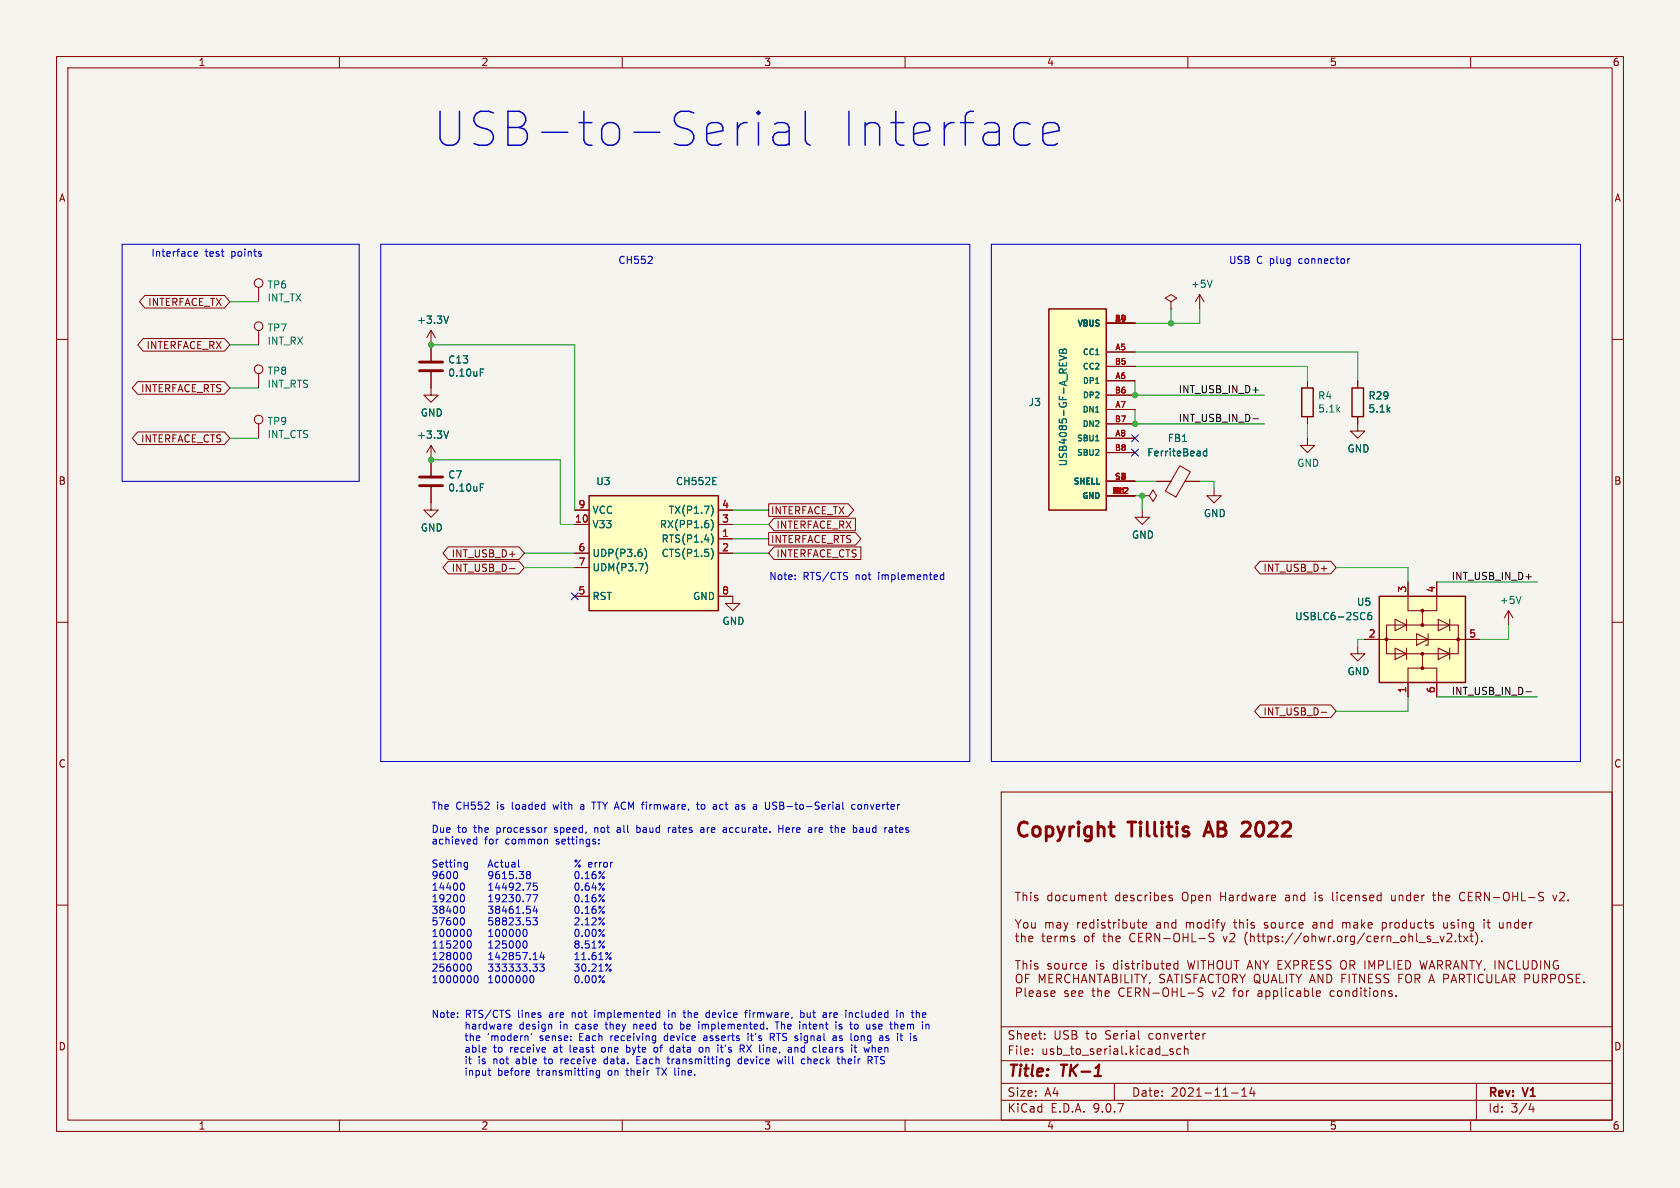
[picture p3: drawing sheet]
<svg xmlns="http://www.w3.org/2000/svg" width="297mm" height="210mm" viewBox="0 0 297 210" stroke-linecap="round" stroke-linejoin="round" font-family="sans-serif">
<defs><g id="words">
<g font-size="8.4" fill="#0000c2">
<text x="76.2" y="26.4">USB-to-Serial</text>
<text x="148" y="26.4">Interface</text>
</g>
<g font-size="3.5" fill="#840000">
<text x="179.3" y="148.7">Copyright</text>
<text x="199.8" y="148.7">Tillitis</text>
<text x="214.2" y="148.7">AB</text>
<text x="221.8" y="148.7">2022</text>
</g>
<g font-size="2.8" fill="#840000">
<text x="178" y="190.9">Title:</text>
<text x="187.7" y="190.9">TK-1</text>
</g>
<g font-size="2.1" fill="#840000">
<text x="179.3" y="168">This</text>
<text x="185" y="168">document</text>
<text x="197.2" y="168">describes</text>
<text x="209.1" y="168">Open</text>
<text x="216" y="168">Hardware</text>
<text x="227.6" y="168">and</text>
<text x="233" y="168">is</text>
<text x="236.2" y="168">licensed</text>
<text x="246.8" y="168">under</text>
<text x="254.4" y="168">the</text>
<text x="259.2" y="168">CERN-OHL-S</text>
<text x="178" y="184">Sheet:</text>
<text x="186.2" y="184">USB</text>
<text x="192" y="184">to</text>
<text x="195.5" y="184">Serial</text>
<text x="203.3" y="184">converter</text>
<text x="178" y="186.7">File:</text>
<text x="184.1" y="186.7">usb_to_serial.kicad_sch</text>
<text x="178" y="196.9">KiCad</text>
<text x="178" y="194.1">Size:</text>
<text x="184.7" y="194.1">A4</text>
<text x="185.7" y="196.9">E.D.A.</text>
<text x="193.3" y="196.9">9.0.7</text>
<text x="200" y="194.1">Date:</text>
<text x="207" y="194.1">2021-11-14</text>
<text x="263" y="194.3">Rev:</text>
<text x="263" y="196.9">Id:</text>
<text x="267.1" y="196.9">3/4</text>
<text x="269.4" y="194.3">V1</text>
</g>
<g font-size="1.8" fill="#840000">
<text x="35" y="11.9">1</text>
<text x="85" y="11.9">2</text>
<text x="135" y="11.9">3</text>
<text x="185" y="11.9">4</text>
<text x="235" y="11.9">5</text>
<text x="285" y="11.9">6</text>
<text x="10.3" y="35.9">A</text>
<text x="285.3" y="35.9">A</text>
<text x="26.1" y="54.3">INTERFACE_TX</text>
<text x="25.8" y="61.9">INTERFACE_RX</text>
<text x="24.8" y="69.5">INTERFACE_RTS</text>
<text x="24.8" y="78.4">INTERFACE_CTS</text>
<text x="10.3" y="85.9">B</text>
<text x="285.3" y="85.9">B</text>
<text x="136.2" y="91.1">INTERFACE_TX</text>
<text x="137.2" y="93.7">INTERFACE_RX</text>
<text x="79.7" y="98.7">INT_USB_D+</text>
<text x="79.7" y="101.3">INT_USB_D-</text>
<text x="136.2" y="96.2">INTERFACE_RTS</text>
<text x="137.2" y="98.7">INTERFACE_CTS</text>
<text x="223.3" y="101.3">INT_USB_D+</text>
<text x="223.3" y="126.7">INT_USB_D-</text>
<text x="10.3" y="135.9">C</text>
<text x="285.3" y="135.9">C</text>
<text x="10.3" y="185.9">D</text>
<text x="285.3" y="185.9">D</text>
<text x="35" y="199.9">1</text>
<text x="85" y="199.9">2</text>
<text x="135" y="199.9">3</text>
<text x="185" y="199.9">4</text>
<text x="235" y="199.9">5</text>
<text x="285" y="199.9">6</text>
</g>
<g font-size="1.8" fill="#0000c2">
<text x="26.7" y="45.5">Interface</text>
<text x="36.2" y="45.5">test</text>
<text x="41" y="45.5">points</text>
<text x="109.2" y="46.7">CH552</text>
<text x="217.2" y="46.7">USB</text>
<text x="222.2" y="46.7">C plug</text>
<text x="229.9" y="46.7">connector</text>
<text x="135.9" y="102.6">Note:</text>
<text x="142" y="102.6">RTS/CTS</text>
<text x="151.4" y="102.6">not</text>
<text x="155.5" y="102.6">implemented</text>
<text x="76.2" y="143.2">The</text>
<text x="80.6" y="143.2">CH552</text>
<text x="88" y="143.2">is</text>
<text x="90.8" y="143.2">loaded</text>
<text x="98.3" y="143.2">with</text>
<text x="103.3" y="143.2">a</text>
<text x="105.6" y="143.2">TTY ACM firmware,</text>
<text x="124.7" y="143.2">to</text>
<text x="127.8" y="143.2">act</text>
<text x="131.9" y="143.2">as</text>
<text x="135.2" y="143.2">a</text>
<text x="137.6" y="143.2">USB-to-Serial</text>
<text x="153.1" y="143.2">converter</text>
<text x="76.2" y="147.3">Due</text>
<text x="76.2" y="149.4">achieved</text>
<text x="80.9" y="147.3">to</text>
<text x="83.9" y="147.3">the</text>
<text x="85.7" y="149.4">for</text>
<text x="88.1" y="147.3">processor</text>
<text x="89.5" y="149.4">common</text>
<text x="98.5" y="147.3">speed,</text>
<text x="98.6" y="149.4">settings:</text>
<text x="105.8" y="147.3">not</text>
<text x="110" y="147.3">all</text>
<text x="113.6" y="147.3">baud</text>
<text x="119.4" y="147.3">rates</text>
<text x="125.3" y="147.3">are</text>
<text x="129.5" y="147.3">accurate.</text>
<text x="139.5" y="147.3">Here</text>
<text x="145" y="147.3">are</text>
<text x="149.2" y="147.3">the</text>
<text x="153.3" y="147.3">baud</text>
<text x="159.1" y="147.3">rates</text>
<text x="76.2" y="153.4">Setting Actual %</text>
<text x="76.2" y="155.5">9600 9615.38 0.16%</text>
<text x="103.9" y="153.4">error</text>
<text x="76.2" y="157.5">14400 14492.75 0.64%</text>
<text x="76.2" y="159.6">19200 19230.77 0.16%</text>
<text x="76.2" y="161.6">38400 38461.54 0.16%</text>
<text x="76.2" y="163.7">57600 58823.53 2.12%</text>
<text x="76.2" y="165.7">100000 100000 0.00%</text>
<text x="76.2" y="167.8">115200 125000 8.51%</text>
<text x="76.2" y="169.8">128000 142857.14 11.61%</text>
<text x="76.2" y="171.8">256000 333333.33 30.21%</text>
<text x="76.2" y="173.9">1000000 1000000 0.00%</text>
<text x="76.2" y="180">Note:</text>
<text x="82.3" y="180">RTS/CTS</text>
<text x="83.2" y="182.1">hardware</text>
<text x="83.2" y="184.1">the</text>
<text x="87.4" y="184.1">'modern'</text>
<text x="91.7" y="180">lines</text>
<text x="93" y="182.1">design</text>
<text x="96.8" y="184.1">sense:</text>
<text x="97.4" y="180">are</text>
<text x="100.3" y="182.1">in</text>
<text x="101.6" y="180">not</text>
<text x="103.2" y="182.1">case</text>
<text x="103.9" y="184.1">Each</text>
<text x="105.8" y="180">implemented</text>
<text x="108.8" y="182.1">they</text>
<text x="109.6" y="184.1">receiving</text>
<text x="113.9" y="182.1">need</text>
<text x="119" y="180">in</text>
<text x="119.3" y="184.1">device</text>
<text x="119.5" y="182.1">to</text>
<text x="122" y="180">the</text>
<text x="122.6" y="182.1">be</text>
<text x="126" y="182.1">implemented.</text>
<text x="126.1" y="180">device</text>
<text x="126.5" y="184.1">asserts</text>
<text x="133.2" y="180">firmware,</text>
<text x="134.5" y="184.1">it's</text>
<text x="138.6" y="184.1">RTS signal</text>
<text x="139.8" y="182.1">The</text>
<text x="143.2" y="180">but</text>
<text x="144.2" y="182.1">intent</text>
<text x="147.4" y="180">are</text>
<text x="150.1" y="184.1">as</text>
<text x="150.8" y="182.1">is</text>
<text x="151.6" y="180">included</text>
<text x="153.5" y="184.1">long</text>
<text x="153.6" y="182.1">to</text>
<text x="156.7" y="182.1">use</text>
<text x="158.8" y="184.1">as</text>
<text x="160.8" y="180">in</text>
<text x="161.1" y="182.1">them</text>
<text x="162.1" y="184.1">it</text>
<text x="163.7" y="180">the</text>
<text x="83.2" y="186.2">able</text>
<text x="83.2" y="188.2">it</text>
<text x="83.2" y="190.3">input</text>
<text x="85.7" y="188.2">is</text>
<text x="88.4" y="186.2">to</text>
<text x="88.5" y="188.2">not</text>
<text x="89.2" y="190.3">before</text>
<text x="91.5" y="186.2">receive</text>
<text x="92.7" y="188.2">able</text>
<text x="96.3" y="190.3">transmitting</text>
<text x="97.9" y="188.2">to</text>
<text x="99.4" y="186.2">at</text>
<text x="101" y="188.2">receive</text>
<text x="102.4" y="186.2">least</text>
<text x="108.2" y="186.2">one</text>
<text x="108.9" y="188.2">data.</text>
<text x="109" y="190.3">on</text>
<text x="112.5" y="190.3">their</text>
<text x="112.8" y="186.2">byte</text>
<text x="114.8" y="188.2">Each</text>
<text x="117.9" y="186.2">of</text>
<text x="118" y="190.3">TX line.</text>
<text x="120.5" y="188.2">transmitting</text>
<text x="121" y="186.2">data</text>
<text x="126.3" y="186.2">on</text>
<text x="129.8" y="186.2">it's</text>
<text x="133.2" y="188.2">device</text>
<text x="133.9" y="186.2">RX line,</text>
<text x="140.4" y="188.2">will</text>
<text x="142.8" y="186.2">and</text>
<text x="144.8" y="188.2">check</text>
<text x="147.5" y="186.2">clears</text>
<text x="151.4" y="188.2">their</text>
<text x="154.4" y="186.2">it</text>
<text x="156.9" y="186.2">when</text>
</g>
<g font-size="1.8" fill="#006464">
<text x="47.2" y="51.2">TP6</text>
<text x="47.2" y="53.5">INT_TX</text>
<text x="210.4" y="51.1">+5V</text>
<text x="47.2" y="58.8">TP7</text>
<text x="73.6" y="57.4">+3.3V</text>
<text x="47.2" y="61.1">INT_RX</text>
<text x="79.1" y="64.5">C13</text>
<text x="47.2" y="66.4">TP8</text>
<text x="47.2" y="68.8">INT_RTS</text>
<text x="79.1" y="66.8">0.10uF</text>
<text x="181.8" y="72">J3</text>
<text x="232.9" y="70.8">R4</text>
<text x="241.8" y="70.8">R29</text>
<text x="47.2" y="75.3">TP9</text>
<text x="47.2" y="77.6">INT_CTS</text>
<text x="73.6" y="77.7">+3.3V</text>
<text x="74.3" y="73.8">GND</text>
<text x="232.9" y="73.1">5.1k</text>
<text x="241.8" y="73.1">5.1k</text>
<text x="188.8" y="82.5" transform="rotate(-90 188.8 82.5)">USB4085-GF-A_REVB</text>
<text x="202.7" y="80.9">FerriteBead</text>
<text x="206.3" y="78.3">FB1</text>
<text x="229.2" y="82.7">GND</text>
<text x="238.1" y="80.2">GND</text>
<text x="79.1" y="84.8">C7</text>
<text x="79.1" y="87.1">0.10uF</text>
<text x="105.3" y="86">U3</text>
<text x="119.4" y="86">CH552E</text>
<text x="74.3" y="94.2">GND</text>
<text x="104.6" y="91">VCC</text>
<text x="104.6" y="93.6">V33</text>
<text x="116.6" y="93.6">RX(PP1.6)</text>
<text x="118.1" y="91">TX(P1.7)</text>
<text x="200" y="95.4">GND</text>
<text x="212.7" y="91.6">GND</text>
<text x="104.6" y="98.7">UDP(P3.6)</text>
<text x="104.6" y="101.2">UDM(P3.7)</text>
<text x="116.9" y="96.1">RTS(P1.4)</text>
<text x="116.9" y="98.7">CTS(P1.5)</text>
<text x="104.6" y="106.3">RST</text>
<text x="122.4" y="106.3">GND</text>
<text x="239.8" y="107.3">U5</text>
<text x="265" y="107">+5V</text>
<text x="127.6" y="110.7">GND</text>
<text x="228.9" y="109.8">USBLC6-2SC6</text>
<text x="238.1" y="119.6">GND</text>
</g>
<g font-size="1.8" fill="#0f0f0f">
<text x="208.3" y="69.6">INT_USB_IN_D+</text>
<text x="208.3" y="74.7">INT_USB_IN_D-</text>
<text x="256.5" y="102.6">INT_USB_IN_D+</text>
<text x="256.5" y="122.9">INT_USB_IN_D-</text>
</g>
<g font-size="1.8" fill="#a90000">
<text x="102.2" y="89.9">9</text>
<text x="127.6" y="89.9">4</text>
<text x="101.6" y="92.5">10</text>
<text x="127.6" y="92.5">3</text>
<text x="127.6" y="95">1</text>
<text x="102.2" y="97.5">6</text>
<text x="102.2" y="100.1">7</text>
<text x="127.6" y="97.5">2</text>
<text x="102.2" y="105.2">5</text>
<text x="127.6" y="105.2">8</text>
<text x="248.7" y="104.8" transform="rotate(-90 248.7 104.8)">3</text>
<text x="253.7" y="104.8" transform="rotate(-90 253.7 104.8)">4</text>
<text x="241.9" y="112.8">2</text>
<text x="259.6" y="112.8">5</text>
<text x="248.7" y="122.6" transform="rotate(-90 248.7 122.6)">1</text>
<text x="253.7" y="122.6" transform="rotate(-90 253.7 122.6)">6</text>
</g>
<g font-size="1.4" fill="#006464">
<text x="190.4" y="57.9">VBUS</text>
<text x="191.3" y="63">CC1</text>
<text x="191.3" y="65.5">CC2</text>
<text x="191.3" y="68">DP1</text>
<text x="191.3" y="70.6">DP2</text>
<text x="191.3" y="73.1">DN1</text>
<text x="191.3" y="75.7">DN2</text>
<text x="190.3" y="78.2">SBU1</text>
<text x="190.3" y="80.7">SBU2</text>
<text x="189.7" y="85.8">SHELL</text>
<text x="191.2" y="88.4">GND</text>
</g>
<g font-size="1.4" fill="#a90000">
<text x="197" y="56.9">B4</text>
<text x="197" y="64.5">B5</text>
<text x="197.1" y="62">A5</text>
<text x="197" y="69.6">B6</text>
<text x="197.1" y="67.1">A6</text>
<text x="197" y="74.7">B7</text>
<text x="197.1" y="72.1">A7</text>
<text x="197.1" y="77.2">A8</text>
<text x="197" y="79.8">B8</text>
<text x="196.5" y="87.4">B12</text>
<text x="196.6" y="87.4">AB1</text>
<text x="197" y="84.8">S1</text>
<text x="197.1" y="87.4">A</text>
<text x="198" y="84.8">2</text>
</g>
</g></defs>
<path d="M0 0h297v210h-297z" fill="#f5f4ef" stroke="#f5f4ef" stroke-width=".18"/>
<g fill="none" stroke="#840000" stroke-width=".18">
<path d="M10 10h277v190h-277zM12 12h273v186h-273zM60 10v2M110 10v2M160 10v2M210 10v2M260 10v2M45.7 58.4v2.6M10 60h2M45.7 74.9v2.6M285 60h2M201.9 87.6h1.3l.6-1 .7 1-.7 1-.6-1"/>
<path d="M201.9 87.6h.1M204.5 85.1h2.5M208.6 82.3l1.8 1.1-2.5 4.5-1.9-1.1zM209.5 85.1h2.6M10 110h2M285 110h2M177 140h108v58h-108zM179.5 157.7h.9M179.9 157.7v1.5M180.9 157.7v1.5M180.9 158.4l.2-.2 .3 .1 .1 .9M182.2 157.7v.2"/>
<path d="M182.2 158.2v1M183.4 158.3l-.3-.1-.2 .3v.2l.5 .1v.4h-.5M185.9 158.3l-.4-.1-.3 .3v.5l.2 .2h.5M185.9 157.7v1.5M186.7 158.3l.4-.1 .3 .3v.5l-.3 .2h-.4l-.1-.2v-.5zM188.7 158.3l-.5-.1-.3 .3v.5l.2 .2h.6M189.3 158.2l.1 1h.3l.2-.1M189.9 158.2v1M190.7 158.4l.4-.2 .2 .3M190.7 158.2v1M191.3 158.5l.2-.3 .4 .1v.9M191.3 158.5v.7"/>
<path d="M192.6 158.7l.7-.1-.1-.3-.4-.1-.2 .3 .1 .7h.5M193.9 158.4l.3-.2 .3 .1 .1 .9M193.9 158.2v1M195.1 158.2h.6M195.3 157.7v1.3l.4 .2M197.9 158.3l-.4-.1-.3 .3v.5l.2 .2h.5M197.9 157.7v1.5M198.6 158.7l.7-.1-.1-.3-.4-.1-.2 .3 .1 .7h.5M200.4 158.3l-.3-.1-.2 .3v.2l.5 .1v.4h-.5M201.8 158.3l-.4-.1-.3 .3v.5l.1 .2h.6M202.4 158.2v1M202.9 158.2l-.3 .1-.2 .2"/>
<path d="M203.4 157.7v.2M203.4 158.2v1M204.1 158.3l.4-.1 .3 .3v.5l-.1 .2h-.6M204.1 157.7v1.5M205.4 158.7l.7-.1-.1-.3-.4-.1-.2 .3v.7h.6M207.2 158.3l-.3-.1-.2 .3v.2l.5 .1v.4h-.5M209.2 157.8a.5 .5 0 0 1 .6 0 .5 .5 0 0 1 .2 .4v.5a.5 .5 0 0 1-.5 .6 .5 .5 0 0 1-.5-.6v-.5zM210.7 158.3l.4-.1 .3 .3v.5l-.2 .2h-.5M210.7 158.2v1.5M211.9 158.7l.8-.1-.1-.3-.4-.1-.3 .3 .1 .7h.6M213.3 158.4l.2-.2 .4 .1v.9M213.3 158.2v1"/>
<path d="M215.8 157.7v1.5M215.8 158.5h.9M216.7 157.7v1.5M217.4 158.3h.5l.1 .9M218 158.6l-.5 .1a.29 .29 0 0 0-.2 .3 .29 .29 0 0 0 .2 .2h.5M218.7 158.2v1M219.2 158.2l-.3 .1-.2 .2M220.3 158.3l-.4-.1-.3 .3v.5l.1 .2h.6M220.3 157.7v1.5M220.9 158.2l.3 1 .2-.7 .3 .7 .3-1M222.6 158.3h.6v.9M223.2 158.6l-.5 .1a.29 .29 0 0 0-.2 .3 .29 .29 0 0 0 .2 .2h.5"/>
<path d="M223.9 158.2v1M224.4 158.2l-.3 .1-.2 .2M224.8 158.7l.7-.1-.1-.3-.4-.1-.2 .3 .1 .7h.5M227.3 158.3h.6v.9M227.9 158.6l-.5 .1a.29 .29 0 0 0-.2 .3 .29 .29 0 0 0 .2 .2h.5M228.7 158.4l.2-.2 .3 .1 .1 .9M228.7 158.2v1M230.7 158.3l-.5-.1-.3 .3v.5l.2 .2h.6M230.7 157.7v1.5M232.5 157.7v.2M232.5 158.2v1M233.7 158.3l-.3-.1-.2 .3v.2l.5 .1v.4h-.5"/>
<path d="M235.6 157.7v1.3l.2 .2M236.4 157.7v.2M236.4 158.2v1M237.7 158.3l-.4-.1-.3 .3v.5l.2 .2h.5M238.3 158.7l.7-.1-.1-.3-.4-.1-.2 .3 .1 .7h.5M239.7 158.4l.2-.2 .3 .1 .1 .9M239.7 158.2v1M241.5 158.3l-.3-.1-.3 .3 .1 .2 .5 .1v.4h-.6M242.2 158.7l.7-.1-.1-.3-.4-.1-.2 .3v.7h.6M244.2 158.3l-.5-.1-.3 .3v.5l.2 .2h.6M244.2 157.7v1.5M246 158.2l.1 1h.3l.3-.1"/>
<path d="M246.7 158.2v1M247.4 158.4l.2-.2 .3 .1 .1 .9M247.4 158.2v1M249.4 158.3l-.5-.1-.2 .3v.5l.1 .2h.6M249.4 157.7v1.5M250 158.7l.7-.1v-.3l-.5-.1-.2 .3 .1 .7h.6M251.4 158.2v1M251.8 158.2l-.3 .1-.1 .2M253.2 158.2h.6M253.4 157.7v1.3l.4 .2M254.3 158.4l.2-.2 .4 .1v.9M254.3 157.7v1.5"/>
<path d="M255.6 158.7l.7-.1-.1-.3-.4-.1-.2 .3 .1 .7h.5M258.9 157.9a.6 .6 0 0 0-.7 0 .6 .6 0 0 0-.2 .7 .56 .56 0 0 0 .3 .6 .56 .56 0 0 0 .6-.1M259.6 158.5h.5M260.3 157.7h-.7v1.5h.7M260.9 158.5h.8l.1-.3-.1-.3-.2-.2h-.6v1.5M261.3 158.5l.5 .7M263.3 157.7v1.5l-.9-1.5v1.5M264 158.7h1.2M265.9 158a.5 .5 0 0 1 .5-.3 .5 .5 0 0 1 .4 .5v.5a.5 .5 0 0 1-.5 .6 .5 .5 0 0 1-.5-.6zM267.4 158.5h.9M267.4 157.7v1.5M268.3 157.7v1.5"/>
<path d="M269 157.7v1.5h.7M270.2 158.7h1.2M272.9 157.8l-.6-.1-.2 .2v.4l.6 .3 .2 .4-.3 .2h-.6M274.5 158.2l.4 1 .3-1M275.7 157.9l.6-.2 .2 .2 .1 .3-.9 1h.9M277.2 159.1v.1M10 160h2M179.5 162.6l.5 .8M179.5 165.5h.6M179.5 169.8h.9M179.7 165v1.3M179.7 175.4h.7l.2-.3-.1-.3-.2-.2h-.6v1.5"/>
<path d="M179.9 172.3a.5 .5 0 0 1 .5 0 .5 .5 0 0 1 .3 .4v.5a.5 .5 0 0 1-.5 .5 .5 .5 0 0 1-.5-.5v-.5zM179.9 169.8v1.5M180 163.4v.7M180.5 162.6l-.5 .8M180.6 165.6l.2-.1 .4 .1v.9M180.6 165v1.5M180.9 169.8v1.5M180.9 170.5l.2-.2 .3 .1 .1 .9M181.1 163.1h.3l.3 .3v.4l-.3 .3-.3-.1-.2-.2v-.4zM181.2 174.6v1.3l.2 .2M181.3 172.9h.5M181.9 175.6l.8-.1-.1-.3-.4-.1-.3 .3 .1 .7h.6"/>
<path d="M182 172.2h-.7v1.5M182.2 169.8v.2M182.2 170.3v1M182.4 163.1v.9l.4 .1 .2-.2M182.6 165.8l-.2-.3-.5 .1v.7M183 163.1v1M183.3 175.2h.6v.9M183.4 170.4l-.3-.1-.2 .2v.2l.5 .2v.3h-.5M183.7 173.7v-1.5l.5 1.1 .5-1.1v1.5M183.9 175.5l-.5 .1a.29 .29 0 0 0-.2 .3 .29 .29 0 0 0 .2 .2h.5M184.2 165.5h.5M184.4 165v1.3"/>
<path d="M184.9 163.2l.4-.1 .2 .2M184.9 163.1v1M185.2 175.2l-.4-.1-.2 .3 .1 .2 .5 .1v.4h-.6M185.4 172.9h.5M185.5 163.3l.2-.2h.4l.1 1M185.5 163.3v.8M185.8 175.6l.7-.1-.1-.3-.4-.1-.2 .3 .1 .7h.5M185.8 170.4l-.4-.1-.2 .2 .1 .2 .5 .2v.3h-.6M185.9 165.8l-.2-.3-.5 .1v.7M186.2 172.2h-.8v1.5h.8M186.5 165.5v1M186.6 170.4l.3-.1 .3 .3v.4l-.3 .3-.3-.1-.2-.2v-.4z"/>
<path d="M186.8 173l.7-.1 .2-.2-.1-.3-.2-.2h-.6v1.5M186.9 163.1h.5l.1 1M186.9 165.5l-.2 .1-.2 .2M187.2 173l.5 .7M187.4 165.6l.5-.1 .2 .2M187.4 165.5v1M187.5 163.4l-.5 .1a.29 .29 0 0 0-.2 .3 .29 .29 0 0 0 .2 .3l.5-.1M187.9 170.3v.9l.4 .1 .2-.1M188.1 163.1l.3 1M188.1 165.7l.2-.2 .4 .1v.9M188.1 165.7v.8M188.4 164.1l-.1 .3-.2 .2"/>
<path d="M188.5 170.3v1M188.8 163.1l-.4 1M188.8 175.2l-.4-.1-.2 .3 .1 .2 .5 .1v.4h-.6M189.2 172.4a.6 .6 0 0 0-.8 0 .6 .6 0 0 0-.2 .7 .56 .56 0 0 0 .3 .6 .56 .56 0 0 0 .7-.1M189.2 170.3v1M189.4 175.6l.8-.1-.1-.3-.4-.1-.3 .3 .1 .7h.6M189.7 170.3l-.3 .1-.2 .2M189.8 172.9h.9M189.8 172.2v1.5M189.9 165.6l-.3-.1-.2 .3M190.5 163.1v1M190.7 172.2v1.5"/>
<path d="M190.7 175.6l.7-.1v-.3l-.5-.1-.2 .3 .1 .7h.6M190.8 170.4l-.4-.1-.3 .3v.4l.1 .2h.6M190.9 163.1h-.2l-.2 .3M191.2 173.7l.5-1.5 .5 1.5M191.3 173.3h.7M191.4 163.6l.7-.2-.1-.3h-.4l-.2 .2v.7h.6M191.4 170.8l.7-.1-.1-.3-.4-.1-.2 .2v.7h.6M191.7 165.8l.3-.3 .4 .1 .1 .2M192.9 165.5h.6M193 175.1h.6M193.2 174.6v1.3l.4 .2M193.4 163.1h-.5l-.2 .3v.4l.1 .2h.6"/>
<path d="M193.4 162.6v1.5M193.5 172.2v1.5l-.8-1.5v1.5M193.5 165l-.3 .2v1.3M193.9 169.8v.2M193.9 170.3v1M194 172.2h.9M194.1 175.3l.2-.2 .4 .1v.9M194.1 162.6v.1M194.1 163.1v1M194.1 174.6v1.5M194.4 172.2v1.5M194.9 165.5h.6"/>
<path d="M195.1 170.4l-.4-.1-.2 .2 .1 .2 .5 .2v.3h-.6M195.2 165v1.3l.3 .2M195.2 173.7l.5-1.5 .5 1.5M195.3 163.1h-.4l-.2 .2 .1 .2 .5 .1v.4h-.6M195.3 173.3h.7M195.4 175.6l.7-.1-.1-.3-.4-.1-.2 .3v.7h.6M195.8 163.1h.6M196 165.6l.2-.1 .4 .1 .1 .9M196 165v1.5M196 162.6v1.3l.4 .2M196.7 172.2h.5l.2 .2v.3l-.2 .2a.4 .4 0 0 1 .3 .4 .4 .4 0 0 1-.3 .4h-.5zM196.7 172.9h.5"/>
<path d="M196.9 163.1v1M197.3 163.1h-.3l-.1 .3M197.6 170.4l-.4-.1-.3 .3v.4l.1 .2h.6M197.6 169.8v1.5M197.8 162.6v.1M197.8 163.1v1M198 165.8l-.2-.3-.4 .1-.1 .7M198.2 172.2v1.5M198.3 169.8v.2M198.3 170.3v1M198.5 163.1h.4l.3 .3v.4l-.1 .2h-.6M198.5 162.6v1.5"/>
<path d="M198.7 174.8a.6 .6 0 0 0-.7 0 .6 .6 0 0 0-.2 .7 .56 .56 0 0 0 .3 .6 .56 .56 0 0 0 .6-.1M198.9 172.2v1.5h.7M199.4 175.4h.5M199.5 170.4l-.3-.1-.3 .2 .1 .2 .5 .2v.3h-.6M199.9 163.1v.9l.4 .1 .2-.2M200 170.3h.6M200.1 172.2v1.5M200.1 174.6h-.7v1.5h.7M200.2 169.8v1.3l.4 .2M200.5 163.1v1M200.6 172.2h.8M200.7 165.1a.6 .6 0 0 0-.8 0 .6 .6 0 0 0-.2 .7"/>
<path d="M200.7 175.4h.7l.2-.3-.1-.3-.2-.2h-.6v1.5M201 163.1h.6M201 172.2v1.5M201.1 175.4l.5 .7M201.1 170.3v1M201.2 162.6v1.3l.4 .2M201.3 165.7h.5M201.5 170.3l-.3 .1-.1 .2M201.7 172.2l.5 .8M202 163.6l.7-.2v-.3h-.5l-.2 .2 .1 .7h.6M202 165h-.7v1.5M202 169.8v.2"/>
<path d="M202 170.3v1M202.2 173v.7M202.7 172.2l-.5 .8M202.7 169.8v1.5M202.7 170.4l.5-.1 .2 .3v.4l-.1 .2h-.6M203.1 174.6v1.5l-.9-1.5v1.5M203.2 165.8l.3-.3-.1-.4-.2-.1h-.5v1.5M203.3 173.7l-.1 .2M203.8 175.6h1.1M204.1 170.3l.1 .9 .3 .1 .2-.1M204.5 163.1h.6l.1 1M204.7 170.3v1"/>
<path d="M205 165v1.5l-.8-1.5v1.5M205.2 163.4l-.5 .1a.29 .29 0 0 0-.3 .3 .29 .29 0 0 0 .3 .3l.5-.1M205.2 170.3h.6M205.4 169.8v1.3l.4 .2M205.7 165.9h1.2M205.8 174.7a.5 .5 0 0 1 .5 0 .5 .5 0 0 1 .3 .4v.5a.5 .5 0 0 1-.5 .6 .5 .5 0 0 1-.5-.6v-.5zM205.9 163.2l.2-.1h.3l.1 1M205.9 163.1v1M205.9 172.3l-.6-.1-.2 .2v.4l.6 .3 .2 .3-.3 .3h-.6M206.2 170.8l.7-.1v-.3l-.5-.1-.2 .2 .1 .7h.6M206.3 173.7l.5-1.5 .5 1.5M206.4 173.3h.8"/>
<path d="M207.2 175.4h.9M207.2 174.6v1.5M207.6 165.2a.5 .5 0 0 1 .6-.2 .5 .5 0 0 1 .3 .5v.5a.5 .5 0 0 1-.5 .5 .5 .5 0 0 1-.5-.5zM207.6 172.2h.8M207.9 163.1h-.5l-.2 .3v.4l.1 .2h.6M207.9 162.6v1.5M208 172.2v1.5M208.1 174.6v1.5M208.2 170.4l-.4-.1-.3 .3v.4l.2 .2h.5M208.2 169.8v1.5M208.8 174.6v1.5h.7M208.9 172.2v1.5"/>
<path d="M209.2 165.7h.8M209.2 165v1.5M209.7 163.2l.5-.1 .2 .2M209.7 163.1v1M209.9 169.8l.4 1.5 .3-1.1 .3 1.1 .3-1.5M210 165v1.5M210 175.6h1.2M210.4 163.3l.2-.2h.3l.1 1M210.4 163.3v.8M210.4 172.3l-.5-.1-.2 .2v.4l.6 .3 .1 .3-.2 .3h-.6M210.7 165v1.5M211.1 172.9h.5"/>
<path d="M211.8 163.1h.4l.2 .3v.4l-.2 .3-.4-.1-.1-.2v-.4zM211.8 169.8v1.5M211.8 172.2h-.7v1.5M212.2 173.7l.5-1.5 .5 1.5M212.3 169.8h.9M212.3 173.3h.7M212.7 174.7l-.6-.1-.2 .2v.4l.6 .3 .2 .4-.3 .2h-.6M212.7 169.8v1.5M213.7 169.8v1.5M213.7 170.5h.8M213.7 163.1h-.4l-.3 .3v.4l.2 .2h.5M213.7 162.6v1.5"/>
<path d="M214.3 175.1l.4 1 .3-1M214.4 162.6v.1M214.4 163.1v1M214.5 169.8v1.5M214.5 172.4a.6 .6 0 0 0-.7 0 .6 .6 0 0 0-.2 .7 .56 .56 0 0 0 .3 .6 .56 .56 0 0 0 .6-.1M214.6 165.1l-.6-.1-.3 .3 .2 .3 .4 .2M214.9 163.1h.6M214.9 172.2h.9M215.2 170a.5 .5 0 0 1 .6-.2 .5 .5 0 0 1 .4 .5v.5a.5 .5 0 0 1-.5 .5 .5 .5 0 0 1-.5-.5zM215.4 172.2v1.5M215.5 162.6l-.3 .2v1.3M215.5 174.8l.6-.2 .2 .2 .1 .3-1 1h1"/>
<path d="M215.9 163.1l.3 1M216.2 164.1l-.1 .3-.2 .2M216.2 165.5l.4 1 .3-1M216.3 172.4a.5 .5 0 0 1 .6-.2 .5 .5 0 0 1 .3 .5v.5a.5 .5 0 0 1-.5 .5 .5 .5 0 0 1-.5-.5zM216.6 163.1l-.4 1M216.8 169.8v1.2l.3 .3 .4-.1 .2-.2v-1.2M217.4 165.1l.6-.1 .2 .1 .1 .3-.9 1.1M217.9 173l.7-.1 .1-.2v-.3l-.3-.2h-.5v1.5M217.9 175.1h.6M218.1 163.1h.6M218.2 169.8h.8M218.2 173l.5 .7"/>
<path d="M218.3 162.6v1.3l.4 .2M218.5 174.6l-.3 .3v1.2M218.6 169.8v1.5M219.1 175.2l.3-.1 .3 .3v.5l-.3 .2h-.3l-.2-.2v-.5zM219.2 163.2l.2-.1h.3l.1 1M219.2 162.6v1.5M219.2 172.2l.5 .8M219.7 173v.7M220.2 172.2l-.5 .8M220.4 175.1v1M220.4 171.3l.5-1.5 .5 1.5M220.5 162.6v.1"/>
<path d="M220.5 163.1v1M220.5 164.8l-.3 .4-.1 .6M220.6 170.9h.7M220.8 175.1l-.3 .1-.1 .2M221.1 165.6l.2-.1 .4 .1v.9M221.1 165v1.5M221.7 163.1h-.3l-.2 .2v.2l.5 .1v.4h-.5M221.9 172.3a.5 .5 0 0 1 .6 0 .5 .5 0 0 1 .2 .4v.5a.5 .5 0 0 1-.5 .5 .5 .5 0 0 1-.5-.5v-.5zM222 173.4h.3l.5 .5M222.2 165.5h.6M222.4 165v1.3M222.4 175.2h.6l.1 .9"/>
<path d="M222.8 169.8v1.5l-.9-1.5v1.5M223.1 165.5h.6M223.1 175.5l-.5 .1a.29 .29 0 0 0-.2 .3 .29 .29 0 0 0 .2 .2h.5M223.3 165v1.3M223.3 169.8l.5 .8M223.4 172.2v1.2l.3 .3h.4l.1-.3v-1.2M223.8 175.2l.4-.1 .3 .3v.5l-.1 .2h-.6M223.8 175.1v1.5M223.8 170.6v.7M224.1 163.1h-.4l-.2 .2 .1 .2 .5 .1v.4h-.6M224.2 165.6l.4-.1 .3 .3M224.2 165.5v1.5"/>
<path d="M224.3 169.8l-.5 .8M224.7 173.7l.5-1.5 .5 1.5M224.9 163.1h.3l.3 .3v.4l-.3 .3-.3-.1-.2-.2v-.4zM224.9 173.3h.7M225.2 175.2l.4-.1 .3 .3v.5l-.2 .2h-.5M225.2 175.1v1.5M225.7 166l.3 .1 .1 .2-.2 .2h-.3M225.9 170.5h.5M226 165.6l-.3-.1-.3 .3M226.2 163.1v.9l.4 .1 .2-.2M226.2 172.2v1.5h.7M226.5 174.6v1.3l.2 .2"/>
<path d="M226.7 169.8h-.8v1.5h.8M226.7 166.3v.2M226.7 165.6v.1M226.8 163.1v1M227.2 169.8l1 1.5M227.3 174.6v.2M227.3 175.1v1M227.4 172.2v1.5M227.5 163.1v1M227.9 163.1h-.2l-.2 .3M227.9 172.2h.9M228.2 169.8l-1 1.5"/>
<path d="M228.4 172.2v1.5M228.5 164.9l-1.3 1.9M228.7 175.2l-.5-.1-.3 .3v.5l.2 .2h.6M228.7 170.6l.7-.1 .2-.2-.1-.3-.2-.2h-.6v1.5M229.1 163.1h-.4l-.3 .3v.4l.1 .2h.6M229.1 172.2l.5 .8M229.3 175.2h.6v.9M229.6 173v.7M229.7 163.6l.7-.2-.1-.3h-.4l-.2 .2v.7h.6M229.9 175.5l-.5 .1a.29 .29 0 0 0-.2 .3 .29 .29 0 0 0 .2 .2h.5M230.1 164.9l-1.3 1.9M230.1 172.2l-.5 .8"/>
<path d="M230.2 170.6l.7-.1 .2-.2-.1-.3-.2-.2h-.6v1.5M230.5 165.8l.3-.3 .4 .1 .1 .2M230.6 170.6l.5 .7M230.7 174.6v1.5M230.7 175.2l.4-.1 .3 .3v.5l-.2 .2h-.5M231.5 173.7l.5-1.5 .5 1.5M231.7 173.3h.7M231.7 170.5h.5M231.9 165.6l.3-.1 .3 .1 .1 .9M231.9 165v1.5M232 174.6v1.3l.2 .2M232.2 163.1h.5l.1 1"/>
<path d="M232.4 169.8h-.7v1.5h.7M232.7 175.6l.7-.1v-.3l-.5-.1-.2 .3 .1 .7h.6M232.8 163.4l-.5 .1a.29 .29 0 0 0-.2 .3 .29 .29 0 0 0 .2 .3l.5-.1M233.2 165.5l.2 1M233.5 163.2l.2-.1h.4l.1 1M233.5 163.1v1M233.9 169.9l-.6-.1-.2 .2v.4l.6 .3 .2 .3-.3 .3-.6-.1M233.9 172.2v1.5l-.9-1.5v1.5M234.3 165.5l-.3 1M234.6 172.2a.76 .76 0 0 1 .9 .8 .76 .76 0 0 1-.9 .7zM234.9 165.5v1M235.3 165.5l-.3 .1-.1 .2"/>
<path d="M235.3 169.9l-.6-.1-.2 .2v.4l.7 .3 .1 .3-.3 .3-.6-.1M235.5 163.1h-.4l-.3 .3v.4l.1 .2h.6M235.5 162.6v1.5M235.9 175.2l-.5-.1-.2 .3v.5l.1 .2h.6M236.4 165.8l.3-.3 .4 .1 .1 .2M236.5 175.3l.2-.2 .5 .2v.6l-.1 .2h-.4l-.2-.1zM237.2 169.9a.5 .5 0 0 1 .6 0 .5 .5 0 0 1 .2 .4v.5a.5 .5 0 0 1-.5 .5 .5 .5 0 0 1-.5-.5v-.5zM237.2 172.9h.5M237.4 163.2l.4-.1 .2 .2M237.4 163.1v1M237.9 165.5v1M237.9 175.3l.2-.2 .3 .1 .1 .9"/>
<path d="M237.9 175.1v1M237.9 172.2h-.7v1.5M238 163.3l.2-.2h.4l.1 1M238 163.3v.8M238.3 165.5l-.3 .1-.1 .2M238.5 172.2v1.5M238.7 170.6l.7-.1 .1-.2-.1-.3-.2-.2h-.5v1.5M239 170.6l.5 .7M239 172.2h.9M239.4 163.1h.5l.1 1M239.4 165.6l-.4-.1-.3 .3M239.4 165.5v1.2"/>
<path d="M239.4 172.2v1.5M239.9 175.2l-.5-.1-.2 .3v.5l.1 .2h.6M239.9 174.6v1.5M240 163.4l-.5 .1a.29 .29 0 0 0-.2 .3 .29 .29 0 0 0 .2 .3l.5-.1M240.6 174.6v.2M240.6 175.1v1M240.7 162.6v1.5M240.9 163.5l.4 .6M241.1 175.1h.6M241.2 164.9l-1.3 1.9M241.2 172.2v1.5l-.8-1.5v1.5M241.3 163.1l-.6 .5"/>
<path d="M241.3 174.6v1.3l.4 .2M241.3 169.8v1.5M241.9 163.6l.7-.2-.1-.3h-.4l-.2 .2v.7h.6M241.9 172.9h.5M242 171.3v-1.5l.5 1.1 .5-1.1v1.5M242.2 174.6v.2M242.2 175.1v1M242.4 165.6l-.5-.1-.2 .3M242.7 172.2h-.8v1.5h.8M242.9 175.2l.4-.1 .3 .3v.5l-.3 .2h-.4l-.1-.2v-.5zM243.7 165.8l-.3-.3-.4 .1-.1 .7M243.7 170.6l.7-.1 .2-.2-.1-.3-.2-.2h-.6v1.5"/>
<path d="M244.1 172.3l-.6-.1-.2 .2v.4l.6 .3 .2 .3-.3 .3h-.6M244.2 175.3l.2-.2 .4 .1 .1 .9M244.2 175.1v1M244.3 165.5v1M244.4 163.1h.4l.3 .3v.4l-.2 .2h-.5M244.4 163.1v1.5M244.7 165.5l-.3 .1-.1 .2M245.2 165.6l.2-.1 .4 .1 .1 .9M245.2 165.5v1M245.2 169.8v1.5h.7M245.5 172.3l-.6-.1-.2 .2v.4l.7 .3 .1 .3-.3 .3h-.5M245.7 163.1v1"/>
<path d="M246.1 175.2l-.4-.1-.2 .3 .1 .2 .5 .1v.4h-.6M246.2 163.1h-.3l-.2 .3M246.4 169.8v1.5M246.7 163.1h.4l.3 .3v.4l-.3 .3-.4-.1-.1-.2v-.4zM246.8 176v.1M247.2 170.5h.5M247.3 172.9h.5M247.7 165.8l.2-.3 .4 .1 .1 .2M247.9 169.8h-.7v1.5h.7M248 172.2h-.7v1.5M248.5 169.8a.76 .76 0 0 1 .9 .8 .76 .76 0 0 1-.9 .7zM248.6 172.4a.5 .5 0 0 1 .6-.2 .5 .5 0 0 1 .3 .5v.5a.5 .5 0 0 1-.5 .5 .5 .5 0 0 1-.5-.5z"/>
<path d="M248.7 162.6v1.5M248.7 163.1h-.5l-.3 .3v.4l.2 .2h.6M249.1 165.6l.2-.1 .4 .1v.9M249.1 165v1.5M249.4 163.1v.9l.4 .1 .2-.2M250 163.1v1M250.2 173l.7-.1 .1-.2-.1-.3-.2-.2h-.5v1.5M250.4 165v1.3M250.5 173l.5 .7M251 169.8l.4 1.5 .3-1.1 .2 1.1 .4-1.5M251.4 163.1h-.5l-.2 .3v.4l.1 .2h.6M251.8 163.1h.6"/>
<path d="M252 162.6v1.3l.4 .2M252.6 173.7l.5-1.5 .5 1.5M252.7 171.3l.5-1.5 .5 1.5M252.7 173.3h.7M252.8 170.9h.7M252.9 165.6l-.4-.1-.2 .3M252.9 166.1v.3M253.2 166.6h1.2M253.4 163.1h-.4l-.2 .2 .1 .2 .5 .1v.4h-.6M254.2 170.6l.7-.1 .1-.2-.1-.3-.2-.2h-.5v1.5M254.5 170.6l.5 .7M254.6 165.5l.3 1 .4-1"/>
<path d="M255.2 163.1l.1 .9 .4 .1 .2-.2M255.2 173l.7-.1 .2-.2-.1-.3-.2-.2h-.6v1.5M255.7 170.6l.7-.1 .1-.2-.1-.3-.2-.2h-.5v1.5M255.8 165.1l.6-.1 .2 .1 .1 .3-1 1.1M255.9 163.1v1M256 170.6l.5 .7M256.5 173.7l.5-1.5 .5 1.5M256.7 173.3h.7M256.9 171.3l.5-1.5 .5 1.5M257.1 163.1h-.4l-.2 .2 .1 .2 .5 .1v.4h-.6M257.1 170.9h.7M257.8 162.6v.1"/>
<path d="M257.8 163.1v1M257.8 165.5h.6M258 165v1.3l.4 .2M258 173l.7-.1 .2-.2-.1-.3-.2-.2h-.6v1.5M258.4 173l.5 .7M258.5 163.2l.2-.1h.4l.1 1M258.5 163.1v1M258.7 165.5l.8 1M259.3 169.8v1.5l-.9-1.5v1.5M259.3 172.2h.9M259.5 165.5l-.8 1M259.7 172.2v1.5"/>
<path d="M259.8 169.8h.9M259.9 165.5h.5M260.1 165v1.3M260.2 169.8v1.5M260.5 163.1h-.4l-.3 .3v.4l.1 .2h.6M260.5 163.1v1.2l-.3 .3-.3-.1M260.7 172.2v1.5M260.8 164.8l.3 .4 .1 .6M260.9 169.8l.5 .8M261.4 170.6v.7M261.9 169.8l-.5 .8M262.2 172.4a.6 .6 0 0 0-.7 0 .6 .6 0 0 0-.2 .7 .56 .56 0 0 0 .3 .6 .56 .56 0 0 0 .6-.1"/>
<path d="M262.4 162.6v.1M262.4 163.1v1M262.5 171.2l-.1 .3M262.9 163.1h.5M262.9 172.2v1.2l.3 .3h.4l.1-.3v-1.2M263.1 162.6v1.3l.3 .2M264.3 169.8v1.5M264.4 172.2v1.5h.8M265.1 163.1l.1 .9 .3 .1 .2-.2M265.4 173.7l.5-1.5 .5 1.5M265.6 173.3h.7M265.7 163.1v1"/>
<path d="M265.9 169.8v1.5l-.9-1.5v1.5M266.4 163.2l.3-.1h.3l.1 1M266.4 163.1v1M266.9 173l.8-.1 .1-.2-.1-.3-.2-.2h-.6v1.5M267.3 173l.5 .7M267.4 170a.6 .6 0 0 0-.7-.1 .6 .6 0 0 0-.2 .8 .56 .56 0 0 0 .3 .5 .56 .56 0 0 0 .6 0M268.1 169.8v1.5h.7M268.4 163.1h-.4l-.3 .3v.4l.2 .2h.5M268.4 162.6v1.5M269.1 163.6l.7-.2-.1-.3h-.4l-.2 .2 .1 .7h.5M269.3 169.8v1.2l.3 .3 .4-.1 .2-.2v-1.2M269.6 173l.7-.1 .1-.2v-.3l-.2-.2h-.6v1.5"/>
<path d="M270.4 163.1v1M270.9 163.1h-.3l-.2 .3M270.9 169.8a.76 .76 0 0 1 .8 .8 .76 .76 0 0 1-.8 .7zM271.1 172.2v1.2l.3 .3h.4l.1-.3v-1.2M272.4 169.8v1.5M272.7 173l.7-.1 .1-.2-.1-.3-.2-.2h-.5v1.5M273 173l.5 .7M273.9 169.8v1.5l-.8-1.5v1.5M274.2 173l.7-.1 .1-.2-.1-.3-.2-.2h-.5v1.5M275.4 169.9a.74 .74 0 0 0-.9 .5 .74 .74 0 0 0 .6 .9l.4-.1v-.5h-.3M275.7 172.4a.5 .5 0 0 1 .5-.2 .5 .5 0 0 1 .4 .5v.5a.5 .5 0 0 1-.5 .5 .5 .5 0 0 1-.5-.5zM278 172.3l-.6-.1-.2 .2v.4l.7 .3 .1 .3-.3 .3h-.5"/>
<path d="M278.7 172.9h.5M279.4 172.2h-.7v1.5h.7M280 173.6v.1M285 160h2M60 198v2M110 198v2M160 198v2M177 194.5h108M177 191.5h108M177 187.5h108M177 181.5h108M182.5 186.3v.1"/>
<path d="M182.5 185.5v.1M184.7 183.6v.1M184.7 182.8v.1M197 191.5v3M206.9 185.8l.5 .2 .1 .1-.1 .2-.4 .1M206.9 185.5h.5M208.7 185.5l-.4-.1-.3 .3v.4l.2 .2h.5M209.4 185.5l.2-.1 .4 .1v.9M209.4 184.9v1.5M210 198v2M213.1 182.7l-.4 .1M217.7 193.2h1.2"/>
<path d="M219.5 193.8h.9M219.5 192.7l.5-.4v1.5M221.3 192.2l-.3 1.1h.9M221.7 192.8v1M260 198v2M261 191.5v6.5M270.7 195l-.4 1.1h.9M271 195.6v1"/>
<circle cx="45.7" cy="57.7" r=".76"/>
<circle cx="45.7" cy="74.2" r=".76"/>
</g>
<path d="M196 146.1h1M196.7 147.8h.3M213.1 147.1h1.1M213.6 145.3l-.8 2.5M220 145.3l.8 .1M220.9 146.4l-1.4 1.4h1.5" fill="none" stroke="#840000" stroke-width=".5"/>
<path d="M213.3 79.3v1.3M213.3 79.8l-.3-.1-.3 .3 .2 .5h.4" fill="none" stroke="#006464" stroke-width=".18"/>
<path d="M185.4 54.6h10.2v35.6h-10.2z" fill="#ffffc2"/>
<path d="M185.4 54.6h10.2v35.6h-10.2zM230.1 68.6h2.1v5.1h-2.1zM239 68.6h2v5.1h-2z" fill="none" stroke="#840000" stroke-width=".25"/>
<g fill="none" stroke="#840000" stroke-width=".18">
<path d="M76.2 58.4v5.4M76.2 58.4l-.8 1.3M76.2 58.4l.8 1.3M195.6 57.2h5.1M207 53.3l1-.6-1-.6-1 .6 1 .6v1.3M207 54.6h.1M212.1 52.1l-.8 1.2M212.1 52.1l.8 1.2M212.1 52.1v2.5M45.7 66v2.6M76.2 65.8v4.1h1.3l-1.3 1.2-1.3-1.2h1.3M195.6 62.2h5.1"/>
<path d="M195.6 64.8h5.1M195.6 67.3h5.1M195.6 69.9h5.1M195.6 72.4h5.1M195.6 74.9h5.1M195.6 77.5h5.1M231.1 77.5v1.2h1.3l-1.3 1.3-1.2-1.3h1.2M231.1 67.3v1.3M231.1 73.7v1.2M240 73.7v2.5h1.3l-1.3 1.3-1.2-1.3h1.2M240 67.3v1.3M76.2 81.3v2.8"/>
<path d="M76.2 86.1v2.8M195.6 80h5.1M195.6 85.1h5.1M195.6 87.6h5.1"/>
<circle cx="45.7" cy="65.3" r=".76"/>
</g>
<path d="M79.3 55.9l-.4 1.2M214.3 49.5l-.4 1.3M84.9 65.8h.4M84.9 65.2h.6M187.3 62.8l1.2 .5-1.2 .4M187.3 61.9l.3-.1 .3 .2 .1-.2 .3-.1 .2 .2v.5h-1.2zM187.9 62v.4M193.7 77.9h.6M84.9 86.1h.4M84.9 85.5h.6" fill="none" stroke="#006464" stroke-width=".18"/>
<path d="M74.2 64h4M74.2 65.5h4M74.2 84.3h4M74.2 85.9h4" fill="none" stroke="#840000" stroke-width=".51"/>
<path d="M104.1 87.6h22.9v20.4h-22.9z" fill="#ffffc2"/>
<path d="M104.1 87.6h22.9v20.4h-22.9z" fill="none" stroke="#840000" stroke-width=".25"/>
<g fill="none" stroke="#840000" stroke-width=".18">
<path d="M45.7 50.8v2.5M76.2 78.7l-.8 1.3M76.2 78.7l.8 1.3M76.2 78.7v2.6M101.6 90.2h2.5M101.6 92.7h2.5M101.6 97.8h2.5M127 90.2h2.5M127 92.7h2.5M127 97.8h2.5M127 95.3h2.5M101.6 100.3h2.5"/>
<path d="M101.6 105.4h2.5M127 105.4h2.5v1.3h1.3l-1.3 1.3-1.2-1.3h1.2M266.7 108l-.8 1.2M266.7 108l.8 1.2M266.7 108v2.5"/>
<circle cx="45.7" cy="50" r=".76"/>
</g>
<path d="M79.3 76.2l-.4 1.3M113.9 96.9a1.46 1.46 0 0 1 0 2M114.1 99.5a1.46 1.46 0 0 1 0 1.9M125.7 89.3a1.46 1.46 0 0 1 0 1.9M125.7 91.8a1.46 1.46 0 0 1 0 2M125.7 94.4a1.46 1.46 0 0 1 0 1.9M125.7 96.9a1.46 1.46 0 0 1 0 2M126 85.7h.6M126 84.4h.6M268.9 105.4l-.4 1.3" fill="none" stroke="#006464" stroke-width=".18"/>
<path d="M243.8 105.4h15.3v15.3h-15.3z" fill="#ffffc2"/>
<path d="M243.8 105.4h15.3v15.3h-15.3z" fill="none" stroke="#840000" stroke-width=".25"/>
<g fill="none" stroke="#840000" stroke-width=".18">
<path d="M25.3 59.8h14.4l.9 1.2-.9 1.1h-14.4l-.9-1.1zM25.6 52.2h14.1l.9 1.1-.9 1.2h-14.1l-.9-1.2zM195.6 57.2h5.1M24.3 67.5h15.4l.9 1.1-.9 1.1h-15.4l-.9-1.1zM24.3 76.4h15.4l.9 1.1-.9 1.1h-15.4l-.9-1.1zM76.2 61v2.8M76.2 65.8v2.8M195.6 62.2h5.1M195.6 64.8h5.1M195.6 67.3h5.1M195.6 69.9h5.1M195.6 72.4h5.1"/>
<path d="M195.6 74.9h5.1M195.6 77.5h5.1M240 67.3v1.3M240 73.7v1.2M76.2 86.1v4.1h1.3l-1.3 1.2-1.3-1.2h1.3M76.2 81.3v2.8M79.3 96.7h12.5l.9 1.1-.9 1.1h-12.5l-1-1.1zM79.3 99.2h12.5l.9 1.1-.9 1.1h-12.5l-1-1.1zM101.6 90.2h2.5M101.6 92.7h2.5M101.6 97.8h2.5M127 90.2h2.5"/>
<path d="M127 92.7h2.5M127 97.8h2.5M127 95.3h2.5M135.9 89.1h14.1l.9 1.1-.9 1.1h-14.1zM135.9 94.1h15.3l1 1.2-1 1.1h-15.3zM136.8 91.6h14.4v2.2h-14.4l-.9-1.1zM136.8 96.7h15.4v2.2h-15.4l-.9-1.1zM195.6 85.1h5.1M195.6 80h5.1M195.6 87.6h5.1M201.9 90.2v1.2h1.3l-1.3 1.3-1.2-1.3h1.2M201.9 87.6h.1"/>
<path d="M204.5 85.1h2.5M209.5 85.1h2.6M214.6 86.4v1.2h1.3l-1.3 1.3-1.2-1.3h1.2M222.8 99.2h12.5l.9 1.1-.9 1.1h-12.5l-1-1.1zM90.1 100.5h.9M101.6 100.3h2.5M101.6 105.4h2.5M127 105.4h2.5M240 114.3v1.3h1.3l-1.3 1.2-1.2-1.2h1.2M241.3 113h20.3M245.1 110.5h12.7v5.1h-12.7zM246.6 114.6l2.1 1-2.1 1z"/>
<path d="M246.6 109.5l2.1 1-2.1 1zM248.7 109.5v2M248.7 114.6v2M248.9 102.9v5.1h2.6M250.4 112l2.1 1-2.1 1zM251.5 115.6v2.5h2.5v5.1M251.5 118.1h-2.6v5.1M252.5 112v2h-.5M254 102.9v5.1h-2.5v2.5M254.3 114.6l2 1-2 1zM254.3 109.5l2 1-2 1zM256.3 109.5v2"/>
<path d="M256.3 114.6v2M222.8 124.6h12.5l.9 1.1-.9 1.1h-12.5l-1-1.1zM233.6 125.9h.9"/>
</g>
<g fill="#840000" stroke="#840000" stroke-width=".18">
<circle cx="251.5" cy="118.1" r=".25"/>
<circle cx="251.5" cy="115.6" r=".25"/>
<circle cx="257.8" cy="113" r=".25"/>
<circle cx="245.1" cy="113" r=".25"/>
<circle cx="251.5" cy="110.5" r=".25"/>
<circle cx="251.5" cy="107.9" r=".25"/>
</g>
<g fill="none" stroke="#006464" stroke-width=".18">
<path d="M79.3 55.9l-.4 1.2M79.3 76.2l-.4 1.3M84.9 65.8h.4M84.9 65.2h.6M187.3 62.8l1.2 .5-1.2 .4M187.3 61.9l.3-.1 .3 .2 .1-.2 .3-.1 .2 .2v.5h-1.2zM187.9 62v.4M193.7 77.9h.6M213.3 79.8l-.3-.1-.3 .3 .2 .5h.4M213.3 79.3v1.3M84.9 86.1h.4M84.9 85.5h.6"/>
<path d="M113.9 96.9a1.46 1.46 0 0 1 0 2M114.1 99.5a1.46 1.46 0 0 1 0 1.9M125.7 89.3a1.46 1.46 0 0 1 0 1.9M125.7 91.8a1.46 1.46 0 0 1 0 2M125.7 94.4a1.46 1.46 0 0 1 0 1.9M125.7 96.9a1.46 1.46 0 0 1 0 2M126 85.7h.6M126 84.4h.6M242.4 108.3h-.4a.86 .86 0 0 0 0 1.2l.5-.1v-.4l-.2-.2h-.3l-.2 .2"/>
</g>
<path d="M221.5 74h1M221.5 68.9h1M269.8 102h.9M269.8 122.3h.9" fill="none" stroke="#0f0f0f" stroke-width=".18"/>
<g fill="none" stroke="#0000c2" stroke-width=".18">
<path d="M21.6 43.2h41.9v41.9h-41.9zM34.3 44.9l.6-.1v-.3h-.4l-.2 .1 .1 .6h.5M67.3 43.2h104.1v91.4h-104.1zM114.5 46.6h.8M115.2 45.4v.5M175.3 43.2h104.1v91.4h-104.1zM238.6 45.7l-.3 .3M140.6 102.3v.2M140.6 101.7v.1M166.8 101.2v1.3M166.8 101.7l-.3-.1-.3 .3 .1 .5h.5M83.7 149.1l.2 .1 .4-.1"/>
<path d="M84.3 147.9v1.3M84.3 148.4l-.4-.1-.2 .2M90.5 152.5h.5l.1 .8M91.1 152.7l-.5 .1-.1 .2 .1 .3 .5-.1M91.7 152v1.1l.1 .2M93.5 154.1l.3 .2-.3 .3 .3 .2v.3l-.3 .2M94.2 158.1h.8l-.5 1.3M96.7 146.3l-.3 .1M96.7 148.4l.1 .8M101.8 154.2l.1-.1a.68 .68 0 0 1 .5 .6 .68 .68 0 0 1-.5 .6l-.1-.1-.2-.4zM101.8 156.2l.1-.1a.68 .68 0 0 1 .5 .6 .68 .68 0 0 1-.5 .7l-.1-.1-.2-.4zM101.8 158.3l.1-.2a.68 .68 0 0 1 .5 .7 .68 .68 0 0 1-.5 .6l-.1-.1-.2-.4z"/>
<path d="M102.6 152l-1 1.3M102.8 142.2l-.1 .1M102.8 142.6l-.2 .2 .2 .3M102.9 157.3v.1M102.9 155.2v.1M102.9 159.3v.1M103.5 155.3h.7M103.5 154.4l.3-.3v1.2M103.5 158.5l.3-.4v1.3M103.5 159.4h.7M104.1 156.1l-.4 .1a.86 .86 0 0 0 0 1.2l.4-.1 .1-.5-.3-.2h-.2l-.2 .2M104.6 141.8h.7"/>
<path d="M105 141.8v1.3M105 156l-.3 .9h.7M105 154.1h-.1a.86 .86 0 0 0 0 1.2l.4-.1 .1-.4-.3-.3-.3 .1-.1 .2M105.1 146.3v.8M105.3 158.1l-.4 .1a.86 .86 0 0 0 0 1.2l.4-.1 .1-.4-.3-.3-.3 .1-.1 .2M105.3 156.5v.9M105.3 146.3l-.2 .1M105.9 149.1v.1M105.9 148.4v.1M106.8 154.1l-.9 1.2M106.8 156.1l-.9 1.3M106.8 158.1l-.9 1.3"/>
<path d="M108.2 152.4h.1M109.5 146.3l-.4 .1M109.6 146.7h-.3l-.2 .1v.3h.5M112.6 146.4l.3-.1 .2 .1M112.6 145.9v1.2M113.1 147l-.2 .1h-.3M118.1 146.3v.8M118.5 146.3l-.4 .2M118.9 146.7v.4M123.1 142.2h.5M123.3 141.8v1.1l.3 .2M123.8 147l.2 .1h.4"/>
<path d="M123.9 146.4h.5v.7M124.2 142.2l-.2 .3v.3l.2 .3M124.4 146.6l-.4 .1-.2 .1M128.4 146.4v.7M128.4 147.1h-.1M128.4 146.6l-.1 .1M131.2 143l.3 .1M131.5 142.2l-.3 .2v.2h.3M136.7 142.3l.5 .2M137.1 141.8l-.4 .1M137.2 143l-.4 .1M137.7 145.9v1.2"/>
<path d="M137.7 146.5h.7M138.4 145.9v1.2M139.1 146.3l-.1 .2v.5l.1 .1M139.6 146.6l-.6 .1M144.1 146.3v.8M144.5 146.3l-.4 .2M148 146.3l.2 .2v.6M149 141.8v1.1l.2 .2M151.2 142.3l-.4-.1-.2 .3 .1 .5h.5M151.8 142.3l.3-.1 .2 .3v.3l-.2 .3-.3-.1-.1-.2zM152.1 146.3h.3l.2 .2v.6M152.6 147.1h-.5"/>
<path d="M152.6 146.6l-.5 .1M158.2 146.3h.5M158.4 145.9v1.1l.3 .1M80.9 179.7v.2M80.9 179.1v.1M94.3 161h.7M101.6 170.4h.8l-.5 .5 .4 .1v.6l-.2 .1-.5-.1M101.6 162.4l.5-.2 .3 .4-.8 .9h.8M101.6 168.7l.4-.3v1.2M101.6 169.6h.8M101.8 160.3l.1-.1a.68 .68 0 0 1 .5 .6 .68 .68 0 0 1-.5 .7l-.1-.2-.2-.3zM101.8 164.4l.1-.1a.68 .68 0 0 1 .5 .6 .68 .68 0 0 1-.5 .7l-.1-.2-.2-.3z"/>
<path d="M101.8 172.6l.1-.1a.68 .68 0 0 1 .5 .6 .68 .68 0 0 1-.5 .6l-.1-.1-.2-.4zM101.9 166.9l-.3-.3 .3-.3h.2l.3 .3-.3 .3M101.9 166.9l-.3 .2 .1 .4 .2 .1 .3-.1 .2-.1v-.3l-.3-.2M101.9 166.9h.2M102.8 169.6h.8M102.8 168.7l.4-.3v1.2M102.9 161.3v.2M102.9 163.4v.1M102.9 165.4v.2M102.9 167.5v.1M102.9 173.6v.1M103 170.5l.2-.1a.68 .68 0 0 1 .4 .7 .68 .68 0 0 1-.4 .6 .84 .84 0 0 1-.2-1.2z"/>
<path d="M103.5 160.6l.3-.4v1.3M103.5 162.6l.3-.4v1.3M103.5 161.5h.7M103.5 163.5h.7M103.6 164.4l.2-.1a.68 .68 0 0 1 .4 .6 .68 .68 0 0 1-.4 .7l-.2-.2-.1-.3zM103.6 172.6l.2-.1a.68 .68 0 0 1 .4 .6 .68 .68 0 0 1-.4 .6l-.2-.1-.1-.4zM104.1 169.5v.1M104.1 171.6v.1M104.1 166.3h-.6v.6l.1-.1 .5 .1 .1 .2-.1 .4-.2 .1-.4-.1M104.7 162.4l.4-.2 .3 .4-.8 .9h.8M104.7 170.5l.4-.1 .3 .4-.8 .9h.8M104.7 167.6h.7"/>
<path d="M104.7 166.7l.3-.4v1.3M104.8 164.4l.2-.1a.68 .68 0 0 1 .4 .6 .68 .68 0 0 1-.4 .7l-.2-.2-.1-.3zM104.8 172.6l.2-.1a.68 .68 0 0 1 .4 .6 .68 .68 0 0 1-.4 .6l-.2-.1-.1-.4zM105.1 178.6v.1M105.1 179v.9M105.3 160.2l-.4 .1a.86 .86 0 0 0 0 1.2l.4-.2 .1-.4-.3-.2h-.3l-.1 .2M105.3 168.4h-.4a.86 .86 0 0 0 0 1.2l.4-.1 .1-.4-.3-.2h-.3l-.1 .2M105.9 169.6h.7M105.9 168.7l.3-.3v1.2M105.9 170.8l.3-.4v1.3M105.9 171.7h.7M106.8 160.2l-.9 1.3"/>
<path d="M106.8 162.2l-.9 1.3M106.8 164.3l-.9 1.3M106.8 166.3l-.9 1.3M106.8 172.5l-.9 1.2M108.1 168.4l-1 1.2M108.1 170.4l-1 1.3M116.3 179l.3 .1M116.6 178.6v1.3M116.6 179.8l-.3 .1M118.2 178.6v.1M118.2 179v.9M120.7 179h.5"/>
<path d="M120.9 178.6v1.1l.3 .2M124.9 179.8h.5M124.9 179.1h.5M125.4 178.6v1.3M131.6 179h.5M132.1 178.6l-.3 .2v1.1M132.5 178.6v.1M132.5 179v.9M141.6 179.1l.3-.1 .3 .3-.2 .5h-.4M141.6 178.6v1.3M146.7 179v.9M146.9 179l-.2 .3"/>
<path d="M150.3 179l.4 .2v.7M159.2 179.1l.1-.1 .3 .1 .1 .8M159.2 179v.9M163.1 179.1v.7M163.7 179.3l-.6 .1M82.2 183.1h.5M82.4 180.6v1.3M82.4 182.7v1.1l.3 .2M82.4 186.8v.1M82.4 187.2v.8M82.4 188.8v.1M82.4 189.2v.9"/>
<path d="M82.8 181.1l-.4 .1M82.8 185.2h-.4M82.8 185.5h-.3l-.2 .2 .1 .2 .4 .1M84.7 186.8v.1M84.7 187.2v.8M86.4 182.7l-.1 .2M87.2 185.2h.5M87.4 184.7v1.1l.3 .2M87.5 187.2l.4 .2v.6M88.2 188.8v1.3M88.2 189.3l.3-.1 .2 .2M88.7 190l-.2 .1-.3-.1"/>
<path d="M90.6 185.2h-.2M91.1 185.2v.7M91.4 187.2h.3l.1 .2v.6M91.6 185.5l-.6 .1M91.8 188h-.4M91.8 187.5l-.4 .1M92.5 181.1h-.4l-.2 .2 .1 .5h.5M94.9 189.2h.5M95.1 188.8v1.1l.3 .2M96 183.2l-.3-.1-.2 .2v.2l.5 .1v.3h-.5M96.1 187.2h.5M96.5 188h.1"/>
<path d="M97.4 187.2l-.3 .1-.1 .1v.5l.4 .1M98 185.2h.4l.1 .8M98.5 185.5h-.4l-.2 .2 .2 .3 .4-.1M99.1 180.6v.2M99.1 181.1v.8M99.7 181.1v.8M99.9 181.1l-.2 .1M99.9 187.3l.4-.1 .2 .3-.6 .1M99.9 188h.5M101.4 185.8l.2 .2 .3-.1M101.9 185.2h-.3l-.2 .1M102 181.1h.4"/>
<path d="M102 185.5l-.6 .1M102.4 181.8l-.4 .1M102.5 183.3h.4M103.1 182.7h-.6v1.3h.6M105.9 189.2l.1 .1M106 189.2l-.1 1.2M106 190l-.1 .1M106.6 185.2h.3l.1 .2v.5l-.4 .1M107 187.2l.4 .1M107.4 188h-.4M107.4 186.8v1.2M107.6 189.4l.1-.2 .4 .2 .1 .4-.2 .2-.3 .1-.1-.1z"/>
<path d="M107.6 185.2v.8M107.7 185.2l-.1 .1M107.9 180.6v1.3M108.2 181.1l-.3 .1M108.4 187.2l-.4 .1M108.4 187.6h-.3l-.2 .1 .1 .3h.4M109.1 183.1h-.2l-.2 .2 .1 .6 .3 .1M109.3 183.4l-.6 .1M111.6 188.8v1.3M111.8 185.2l.3 .8M111.9 189.2l-.3 .2M112.1 186l-.2 .4"/>
<path d="M112.4 185.2l-.3 .8M113.6 181.1h-.3l-.2 .1 .1 .6 .4 .1M113.7 181.4l-.6 .1M113.7 187.3h.5l.1 .7M114.3 187.5l-.4 .1-.2 .1 .2 .3h.4M116.6 185.2h.5M116.8 184.9v1.1M117 188.8l.8 1.3M117.8 188.8l-.8 1.3M118 183.2l-.3-.1-.3 .2 .1 .6h.5M118 182.7v1.3M118.3 181.1h.3l.2 .2v.5l-.2 .1-.3-.1"/>
<path d="M119 183.1h-.2l-.2 .2v.6l.4 .1M119.2 183.4l-.6 .1M119.8 185.2h.2l.2 .1v.7M120 187.2l-.4 .1M120 187.6h-.3l-.2 .1 .1 .3h.4M120.2 185.9l-.4 .1M120.2 185.5h-.4M121.5 181.1h.3l.2 .3-.6 .1M121.5 181.8h.5M124.9 185.2h.4v.8M124.9 183.2l.1 .8M125 183.9l-.1 .1"/>
<path d="M125 183.4l-.1 .1M125 181.1l.2 .1v.7M125.5 183.9h.5M126 183.2l-.3-.1-.2 .2 .1 .2 .4 .1M128.8 185.9h.5M129.3 185.2h-.3l-.2 .1 .1 .2 .4 .1M131.1 187.3l-.4-.1-.2 .2 .1 .6h.5M131.1 186.8v1.2M131.6 187.6l.6-.1v-.2l-.4-.1-.2 .2 .1 .6h.5M132 184.7l.8 1.3M132.7 183.1h.4M132.8 184.7l-.8 1.3"/>
<path d="M132.8 182.7v1.1l.3 .2M137.3 182.7h.7M137.4 180.6v1.3M137.6 182.7v1.3M138.2 181.2l.1-.1h.4v.8M138.2 180.6v1.3M139.4 186.8v1.1l.2 .1M142.2 185.2h-.3l-.3 .2 .1 .5h.5M142.2 184.7v1.3M143.2 187.2l.2 .2v.6M144.3 187.2h-.2l-.2 .2 .1 .6h.3M144.5 187.5l-.6 .1"/>
<path d="M147 185.2h-.4M147.1 185.5h-.3l-.2 .2v.2l.5 .1M148.9 183.2l-.3-.1-.2 .2v.2l.5 .1v.3h-.5M150 187.3l.4-.1 .2 .3-.6 .1M150 188h.5M150.2 181.1h.5M152.4 183.1l.4 .2v.7M152.7 185.2l.3 .8 .2-.6 .3 .6 .2-.8M155.5 181.1h.4v.3l-.6 .1M155.9 181.8l-.4 .1M156.4 186.8h-.5l-.2 .1v.4l.5 .2 .2 .3-.3 .2h-.5M160.4 181.1v.8"/>
<path d="M160.6 181.1l-.2 .1M161.5 183.9l.1 .1M161.7 183.1l-.2 .2 .2 .2"/>
<circle cx="101.8" cy="152.2" r=".18"/>
<circle cx="102.4" cy="153.1" r=".18"/>
<circle cx="106.1" cy="156.3" r=".18"/>
<circle cx="106.1" cy="154.2" r=".18"/>
<circle cx="106.1" cy="158.3" r=".18"/>
<circle cx="106.7" cy="155.1" r=".18"/>
<circle cx="106.7" cy="157.2" r=".18"/>
<circle cx="106.7" cy="159.2" r=".18"/>
<circle cx="106" cy="164.5" r=".18"/>
<circle cx="106" cy="160.4" r=".18"/>
<circle cx="106.1" cy="166.5" r=".18"/>
<circle cx="106.1" cy="172.6" r=".18"/>
<circle cx="106.1" cy="162.4" r=".18"/>
<circle cx="106.7" cy="163.3" r=".18"/>
<circle cx="106.7" cy="167.4" r=".18"/>
<circle cx="106.7" cy="173.5" r=".18"/>
<circle cx="106.7" cy="165.4" r=".18"/>
<circle cx="106.7" cy="161.3" r=".18"/>
<circle cx="107.3" cy="168.6" r=".18"/>
<circle cx="107.3" cy="170.6" r=".18"/>
<circle cx="107.9" cy="169.5" r=".18"/>
<circle cx="107.9" cy="171.5" r=".18"/>
</g>
<g fill="none" stroke="#009600" stroke-width=".18">
<path d="M40.6 53.3h5.1M207 54.6v2.6M212.1 54.6v2.6h-11.4M40.6 61h5.1M40.6 68.6h5.1M40.6 77.5h5.1M76.2 61h25.4v29.2M200.7 72.4v2.5h22.8M200.7 67.3v2.6h22.8M200.7 62.2h39.3v5.1M200.7 64.8h30.4v2.5M231.1 74.9v2.6"/>
<path d="M76.2 81.3h22.9v11.4h2.5M92.7 97.8h8.9M129.5 92.7h6.4M129.5 97.8h6.4M129.5 90.2h6.4M129.5 95.3h6.4M200.7 85.1h3.8M200.7 87.6h1.2v2.6M212.1 85.1h2.5v1.3M92.7 100.3h8.9M236.2 100.3h12.7v2.6M241.3 113h-1.3v1.3"/>
<path d="M254 102.9h17.8M266.7 110.5v2.5h-5.1M248.9 123.2v2.5h-12.7M254 123.2h17.8"/>
</g>
<path d="M200.1 79.4l1.2 1.2M200.1 76.9l1.2 1.2M201.3 79.4l-1.2 1.2M201.3 76.9l-1.2 1.2M101 104.8l1.2 1.2M102.2 104.8l-1.2 1.2" fill="none" stroke="#000084" stroke-width=".18"/>
<path d="M134.1 19.7v.5M134.1 19.7l-.3 .3 .3 .2M134.1 19.7l.3 .3-.3 .2M142.4 19.7v5.1l.3 .6 .5 .3M134.1 21.7v4M136.9 22l.6-.3h1.2l.5 .3 .3 .5v3.2M139.5 23.1l-.6 .3h-1.4a1.18 1.18 0 0 0-.9 1.1 1.18 1.18 0 0 0 .9 1.2h1.4l.6-.3M185.2 21.7h1.2l.5 .3 .3 .5v.6l-2.8 .6M186.9 25.4l-.5 .3h-1.2" fill="none" stroke="#0000c2" stroke-width=".25"/>
<g fill="#009600" stroke="#009600" stroke-width=".18">
<circle cx="200.7" cy="74.9" r=".46"/>
<circle cx="200.7" cy="69.9" r=".46"/>
<circle cx="207" cy="57.2" r=".46"/>
<circle cx="201.9" cy="87.6" r=".46"/>
<circle cx="76.2" cy="61" r=".46"/>
<circle cx="76.2" cy="81.3" r=".46"/>
</g>
<use href="#words"/>
</svg>
